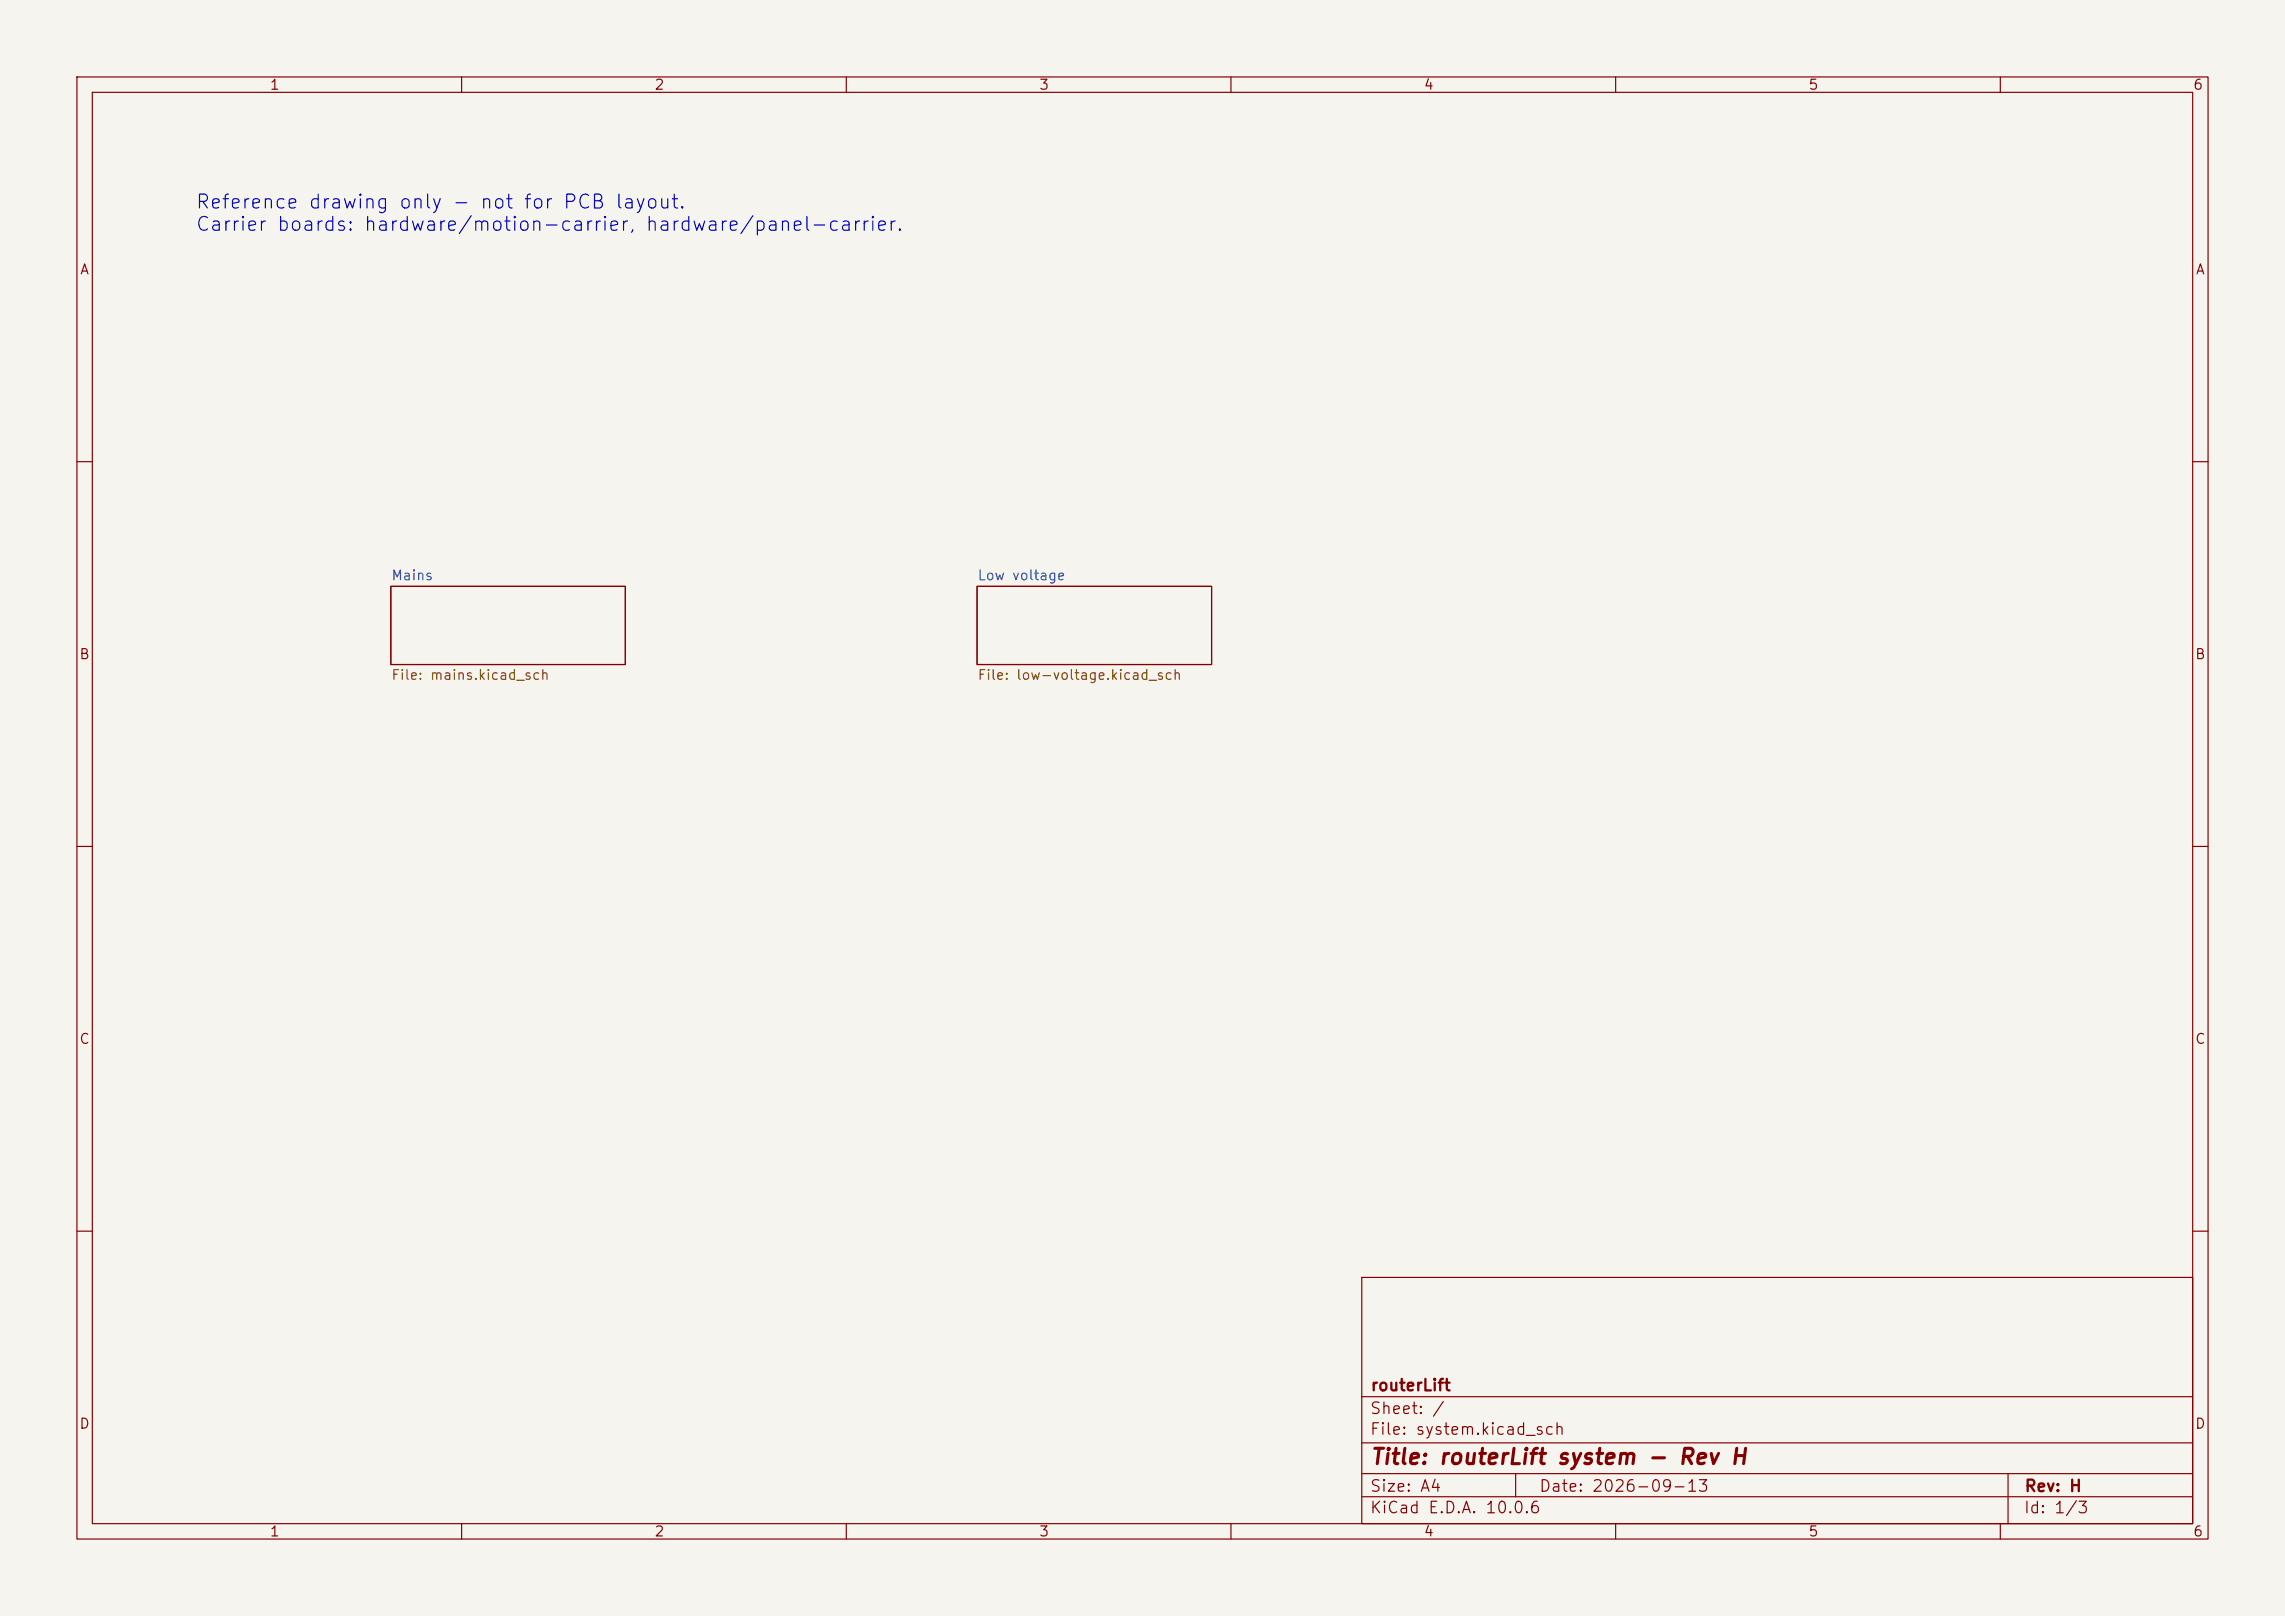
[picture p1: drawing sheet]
<svg xmlns="http://www.w3.org/2000/svg" width="297mm" height="210mm" viewBox="0 0 297 210" stroke-linecap="round" stroke-linejoin="round" font-family="sans-serif">
<defs><g id="words">
<text font-size="2" fill="#840000" x="178" y="190.8">Title: routerLift system - Rev H</text>
<g font-size="1.8" fill="#0000c2">
<text x="25.3" y="27.6">Reference drawing only - not for PCB layout.</text>
<text x="25.3" y="30.5">Carrier boards: hardware/motion-carrier, hardware/panel-carrier.</text>
</g>
<g font-size="1.5" fill="#840000">
<text x="178" y="184.1">Sheet: /</text>
<text x="178" y="181.1">routerLift</text>
<text x="178" y="186.8">File: system.kicad_sch</text>
<text x="178" y="197">KiCad E.D.A. 10.0.6</text>
<text x="178" y="194.2">Size: A4</text>
<text x="200" y="194.2">Date: 2026-09-13</text>
<text x="263" y="197">Id: 1/3</text>
<text x="263" y="194.2">Rev: H</text>
</g>
<g font-size="1.3" fill="#840000">
<text x="35" y="12">1</text>
<text x="85" y="12">2</text>
<text x="135" y="12">3</text>
<text x="185" y="12">4</text>
<text x="235" y="12">5</text>
<text x="285" y="12">6</text>
<text x="10.3" y="36">A</text>
<text x="285.3" y="36">A</text>
<text x="10.2" y="86">B</text>
<text x="285.2" y="86">B</text>
<text x="10.2" y="136">C</text>
<text x="285.2" y="136">C</text>
<text x="10.2" y="186">D</text>
<text x="285.2" y="186">D</text>
<text x="35" y="200">1</text>
<text x="85" y="200">2</text>
<text x="135" y="200">3</text>
<text x="185" y="200">4</text>
<text x="235" y="200">5</text>
<text x="285" y="200">6</text>
</g>
<g font-size="1.3" fill="#006464">
<text x="50.8" y="75.7">Mains</text>
<text x="127" y="75.7">Low voltage</text>
</g>
<g font-size="1.3" fill="#725600">
<text x="50.8" y="88.7">File: mains.kicad_sch</text>
<text x="127" y="88.7">File: low-voltage.kicad_sch</text>
</g>
</g></defs>
<path d="M0 0h297v210h-297z" fill="#f5f4ef" stroke="#f5f4ef" stroke-width=".13"/>
<g fill="none" stroke="#840000" stroke-width=".15">
<path d="M10 10h277v190h-277zM12 12h273v186h-273zM60 10v2M110 10v2M160 10v2M210 10v2M260 10v2M10 60h2M50.8 76.2h30.5v10.2h-30.5zM127 76.2h30.5v10.2h-30.5zM285 60h2M10 110h2"/>
<path d="M285 110h2M10 160h2M177 166h108v32h-108zM285 160h2M60 198v2M110 198v2M160 198v2M177 194.5h108M177 191.5h108M177 187.5h108M177 181.5h108M197 191.5v3"/>
<path d="M210 198v2M260 198v2M261 191.5v6.5"/>
</g>
<use href="#words"/>
</svg>
